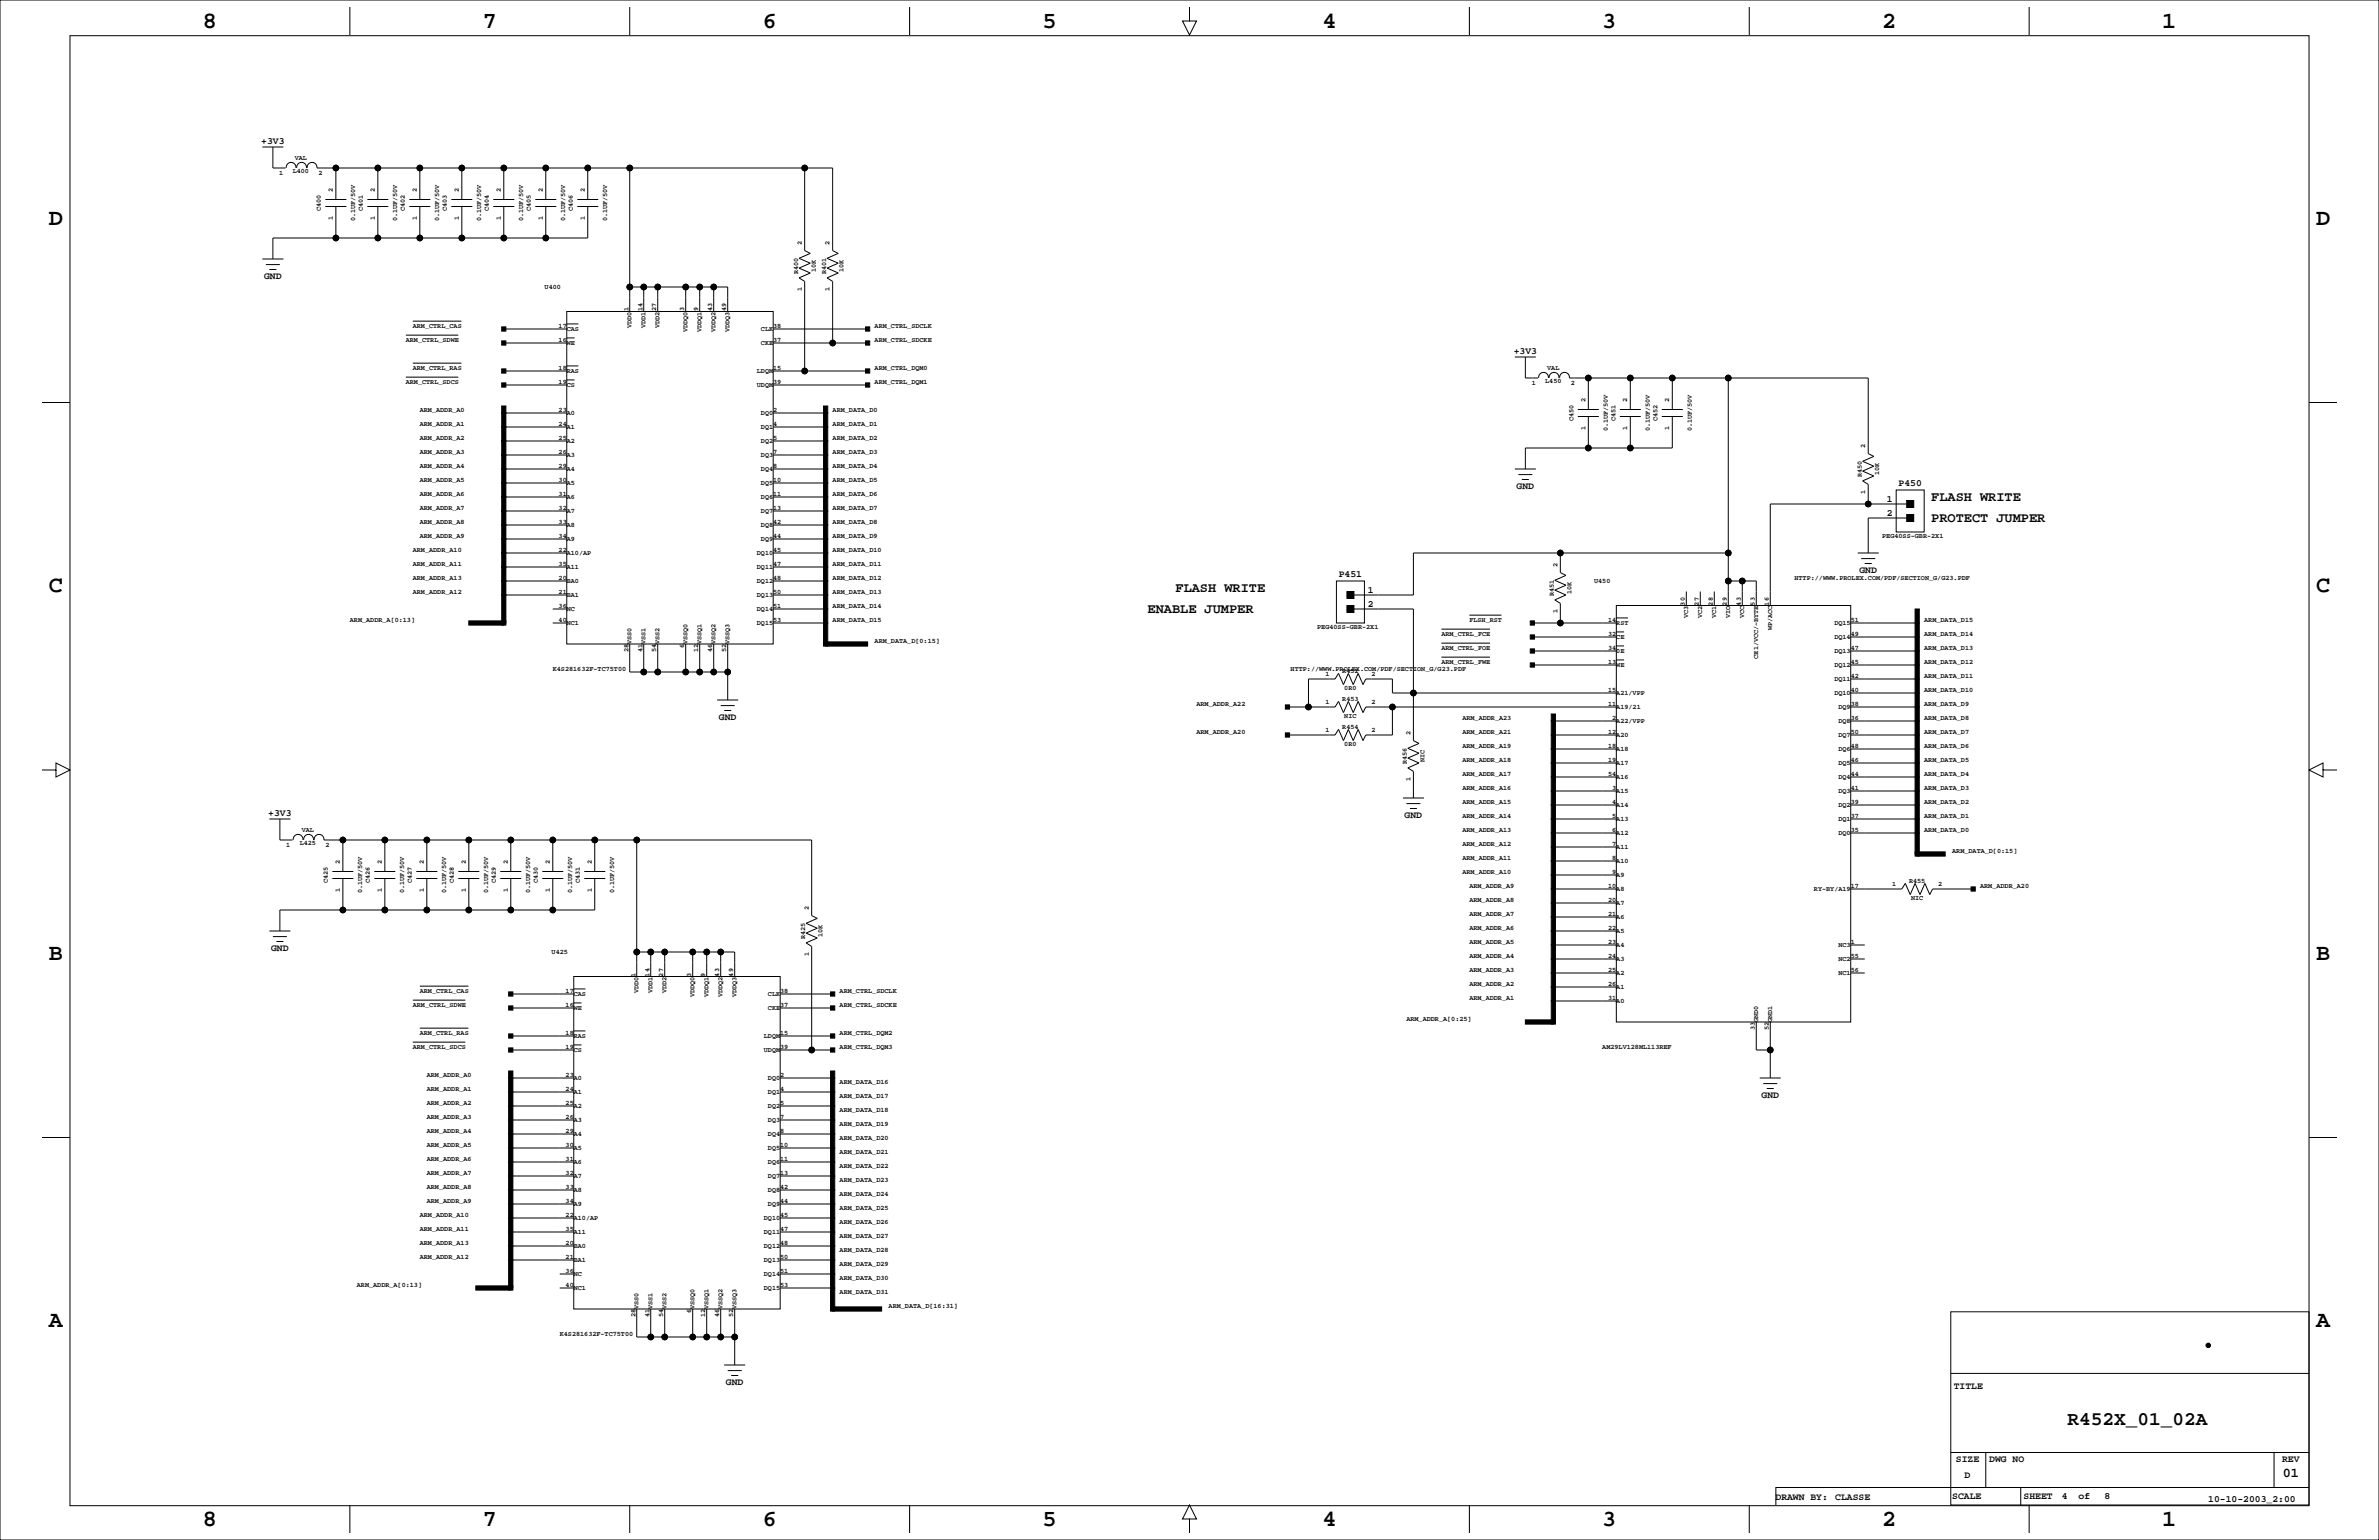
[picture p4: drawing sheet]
<svg xmlns="http://www.w3.org/2000/svg" width="864mm" height="559mm" viewBox="0 0 864 559" stroke-linecap="round" stroke-linejoin="round" font-family="sans-serif">
<defs><g id="words">
<g font-size="8.5">
<text x="73.7" y="10">8</text>
<text x="175.3" y="10">7</text>
<text x="276.9" y="10">6</text>
<text x="378.5" y="10">5</text>
<text x="480.1" y="10">4</text>
<text x="581.7" y="10">3</text>
<text x="683.3" y="10">2</text>
<text x="784.9" y="10">1</text>
<text x="17.8" y="81.6">D</text>
<text x="840.7" y="81.6">D</text>
<text x="17.8" y="215">C</text>
<text x="840.7" y="215">C</text>
<text x="17.8" y="348.3">B</text>
<text x="840.7" y="348.3">B</text>
<text x="17.8" y="481.7">A</text>
<text x="840.7" y="481.7">A</text>
<text x="73.7" y="553.8">8</text>
<text x="175.3" y="553.8">7</text>
<text x="276.9" y="553.8">6</text>
<text x="378.5" y="553.8">5</text>
<text x="480.1" y="553.8">4</text>
<text x="581.7" y="553.8">3</text>
<text x="683.3" y="553.8">2</text>
<text x="784.9" y="553.8">1</text>
</g>
<text font-size="7.1" x="750.6" y="517">R452X_01_02A</text>
<g font-size="4.9">
<text x="701" y="181.9">FLASH WRITE</text>
<text x="701" y="189.5">PROTECT JUMPER</text>
<text x="426.7" y="214.9">FLASH WRITE</text>
<text x="416.6" y="222.5">ENABLE JUMPER</text>
<text x="828.6" y="536.1">01</text>
</g>
<g font-size="3.5">
<text x="94.8" y="52.3">+3V3</text>
<text x="95.9" y="101.3">GND</text>
<text x="549.5" y="128.5">+3V3</text>
<text x="550.5" y="177.5">GND</text>
<text x="689.2" y="176.5">P450</text>
<text x="685" y="182.1">1</text>
<text x="685" y="187.2">2</text>
<text x="486" y="209.5">P451</text>
<text x="675" y="208">GND</text>
<text x="496.6" y="215.1">1</text>
<text x="496.6" y="220.2">2</text>
<text x="261" y="261.3">GND</text>
<text x="97.4" y="296.1">+3V3</text>
<text x="509.9" y="296.9">GND</text>
<text x="98.4" y="345.2">GND</text>
<text x="639.4" y="398.5">GND</text>
<text x="263.5" y="502.6">GND</text>
<text x="709.2" y="504.2">TITLE</text>
<text x="710" y="530.6">SIZE</text>
<text x="722.1" y="530.6">DWG NO</text>
<text x="828.4" y="530.6">REV</text>
<text x="713.2" y="536.2">D</text>
<text x="644.5" y="544.3">DRAWN BY:</text>
<text x="666.2" y="544.4">CLASSE</text>
<text x="708.7" y="544">SCALE</text>
<text x="734.6" y="544">SHEET</text>
<text x="748.5" y="544">4</text>
<text x="754.5" y="544">of</text>
<text x="764" y="544">8</text>
<text x="801.6" y="544.9">10-10-2003_2:00</text>
</g>
<g font-size="2.5">
<text x="107" y="58.1">VAL</text>
<text x="101.4" y="63.4">1</text>
<text x="106.3" y="62.7">L400</text>
<text x="115.6" y="63.4">2</text>
<text x="120.8" y="69.6" transform="rotate(-90 120.8 69.6)">2</text>
<text x="136.1" y="69.6" transform="rotate(-90 136.1 69.6)">2</text>
<text x="151.3" y="69.6" transform="rotate(-90 151.3 69.6)">2</text>
<text x="166.6" y="69.6" transform="rotate(-90 166.6 69.6)">2</text>
<text x="181.8" y="69.6" transform="rotate(-90 181.8 69.6)">2</text>
<text x="197" y="69.6" transform="rotate(-90 197 69.6)">2</text>
<text x="212.3" y="69.6" transform="rotate(-90 212.3 69.6)">2</text>
<text x="116.5" y="76.6" transform="rotate(-90 116.5 76.6)">C400</text>
<text x="131.8" y="76.6" transform="rotate(-90 131.8 76.6)">C401</text>
<text x="147" y="76.6" transform="rotate(-90 147 76.6)">C402</text>
<text x="162.2" y="76.6" transform="rotate(-90 162.2 76.6)">C403</text>
<text x="177.5" y="76.6" transform="rotate(-90 177.5 76.6)">C404</text>
<text x="192.7" y="76.6" transform="rotate(-90 192.7 76.6)">C405</text>
<text x="208" y="76.6" transform="rotate(-90 208 76.6)">C406</text>
<text x="120.8" y="79.7" transform="rotate(-90 120.8 79.7)">1</text>
<text x="129" y="80.3" transform="rotate(-90 129 80.3)">0.1UF/50V</text>
<text x="136.1" y="79.7" transform="rotate(-90 136.1 79.7)">1</text>
<text x="144.2" y="80.3" transform="rotate(-90 144.2 80.3)">0.1UF/50V</text>
<text x="151.3" y="79.7" transform="rotate(-90 151.3 79.7)">1</text>
<text x="159.4" y="80.3" transform="rotate(-90 159.4 80.3)">0.1UF/50V</text>
<text x="166.6" y="79.7" transform="rotate(-90 166.6 79.7)">1</text>
<text x="174.7" y="80.3" transform="rotate(-90 174.7 80.3)">0.1UF/50V</text>
<text x="181.8" y="79.7" transform="rotate(-90 181.8 79.7)">1</text>
<text x="189.9" y="80.3" transform="rotate(-90 189.9 80.3)">0.1UF/50V</text>
<text x="197" y="79.7" transform="rotate(-90 197 79.7)">1</text>
<text x="205.2" y="80.3" transform="rotate(-90 205.2 80.3)">0.1UF/50V</text>
<text x="212.3" y="79.7" transform="rotate(-90 212.3 79.7)">1</text>
<text x="220.4" y="80.3" transform="rotate(-90 220.4 80.3)">0.1UF/50V</text>
<text x="291" y="88.9" transform="rotate(-90 291 88.9)">2</text>
<text x="301.2" y="88.9" transform="rotate(-90 301.2 88.9)">2</text>
<text x="289.7" y="99.5" transform="rotate(-90 289.7 99.5)">R400</text>
<text x="296.1" y="98.7" transform="rotate(-90 296.1 98.7)">10K</text>
<text x="299.9" y="99.5" transform="rotate(-90 299.9 99.5)">R401</text>
<text x="306.3" y="98.7" transform="rotate(-90 306.3 98.7)">10K</text>
<text x="197.7" y="104.9">U400</text>
<text x="291" y="105.6" transform="rotate(-90 291 105.6)">1</text>
<text x="301.2" y="105.6" transform="rotate(-90 301.2 105.6)">1</text>
<text x="228.1" y="113" transform="rotate(-90 228.1 113)">1</text>
<text x="233.2" y="113" transform="rotate(-90 233.2 113)">14</text>
<text x="238.3" y="113" transform="rotate(-90 238.3 113)">27</text>
<text x="248.4" y="113" transform="rotate(-90 248.4 113)">3</text>
<text x="253.5" y="113" transform="rotate(-90 253.5 113)">9</text>
<text x="258.6" y="113" transform="rotate(-90 258.6 113)">43</text>
<text x="263.7" y="113" transform="rotate(-90 263.7 113)">49</text>
<text x="149.9" y="118.9">ARM_CTRL_CAS</text>
<text x="202.8" y="118.9">17</text>
<text x="229.3" y="119" transform="rotate(-90 229.3 119)">VDD0</text>
<text x="234.4" y="119" transform="rotate(-90 234.4 119)">VDD1</text>
<text x="239.5" y="119" transform="rotate(-90 239.5 119)">VDD2</text>
<text x="280.7" y="118.9">38</text>
<text x="317.5" y="118.9">ARM_CTRL_SDCLK</text>
<text x="147.3" y="124">ARM_CTRL_SDWE</text>
<text x="202.8" y="124">16</text>
<text x="205.7" y="125.2">WE</text>
<text x="205.7" y="120.1">CAS</text>
<text x="249.6" y="120.4" transform="rotate(-90 249.6 120.4)">VDDQ0</text>
<text x="254.7" y="120.4" transform="rotate(-90 254.7 120.4)">VDDQ1</text>
<text x="259.8" y="120.4" transform="rotate(-90 259.8 120.4)">VDDQ2</text>
<text x="264.9" y="120.4" transform="rotate(-90 264.9 120.4)">VDDQ3</text>
<text x="276.2" y="125.2">CKE</text>
<text x="276.2" y="120.1">CLK</text>
<text x="280.7" y="124">37</text>
<text x="317.5" y="124">ARM_CTRL_SDCKE</text>
<text x="149.9" y="134.1">ARM_CTRL_RAS</text>
<text x="202.8" y="134.1">18</text>
<text x="205.7" y="135.3">RAS</text>
<text x="274.7" y="135.3">LDQM</text>
<text x="280.7" y="134.1">15</text>
<text x="317.5" y="134.1">ARM_CTRL_DQM0</text>
<text x="561.7" y="134.3">VAL</text>
<text x="147.3" y="139.2">ARM_CTRL_SDCS</text>
<text x="202.8" y="139.2">19</text>
<text x="205.7" y="140.4">CS</text>
<text x="274.7" y="140.4">UDQM</text>
<text x="280.7" y="139.2">39</text>
<text x="317.5" y="139.2">ARM_CTRL_DQM1</text>
<text x="556" y="139.6">1</text>
<text x="560.9" y="138.9">L450</text>
<text x="570.2" y="139.6">2</text>
<text x="152.4" y="149.4">ARM_ADDR_A0</text>
<text x="202.8" y="149.4">23</text>
<text x="280.7" y="149.4">2</text>
<text x="302.3" y="149.4">ARM_DATA_D0</text>
<text x="575.5" y="145.8" transform="rotate(-90 575.5 145.8)">2</text>
<text x="590.7" y="145.8" transform="rotate(-90 590.7 145.8)">2</text>
<text x="606" y="145.8" transform="rotate(-90 606 145.8)">2</text>
<text x="152.4" y="154.4">ARM_ADDR_A1</text>
<text x="202.8" y="154.4">24</text>
<text x="205.7" y="155.6">A1</text>
<text x="205.7" y="150.6">A0</text>
<text x="276.2" y="155.6">DQ1</text>
<text x="276.2" y="150.6">DQ0</text>
<text x="280.7" y="154.4">4</text>
<text x="302.3" y="154.4">ARM_DATA_D1</text>
<text x="571.2" y="152.8" transform="rotate(-90 571.2 152.8)">C450</text>
<text x="575.5" y="155.9" transform="rotate(-90 575.5 155.9)">1</text>
<text x="586.4" y="152.8" transform="rotate(-90 586.4 152.8)">C451</text>
<text x="590.7" y="155.9" transform="rotate(-90 590.7 155.9)">1</text>
<text x="601.7" y="152.8" transform="rotate(-90 601.7 152.8)">C452</text>
<text x="606" y="155.9" transform="rotate(-90 606 155.9)">1</text>
<text x="152.4" y="159.5">ARM_ADDR_A2</text>
<text x="202.8" y="159.5">25</text>
<text x="205.7" y="160.7">A2</text>
<text x="276.2" y="160.7">DQ2</text>
<text x="280.7" y="159.5">5</text>
<text x="302.3" y="159.5">ARM_DATA_D2</text>
<text x="583.6" y="156.5" transform="rotate(-90 583.6 156.5)">0.1UF/50V</text>
<text x="598.9" y="156.5" transform="rotate(-90 598.9 156.5)">0.1UF/50V</text>
<text x="614.1" y="156.5" transform="rotate(-90 614.1 156.5)">0.1UF/50V</text>
<text x="152.4" y="164.6">ARM_ADDR_A3</text>
<text x="202.8" y="164.6">26</text>
<text x="205.7" y="165.8">A3</text>
<text x="276.2" y="165.8">DQ3</text>
<text x="280.7" y="164.6">7</text>
<text x="302.3" y="164.6">ARM_DATA_D3</text>
<text x="677.1" y="162.6" transform="rotate(-90 677.1 162.6)">2</text>
<text x="152.4" y="169.7">ARM_ADDR_A4</text>
<text x="202.8" y="169.7">29</text>
<text x="205.7" y="170.9">A4</text>
<text x="276.2" y="170.9">DQ4</text>
<text x="280.7" y="169.7">8</text>
<text x="302.3" y="169.7">ARM_DATA_D4</text>
<text x="675.8" y="173.1" transform="rotate(-90 675.8 173.1)">R450</text>
<text x="682.2" y="172.4" transform="rotate(-90 682.2 172.4)">10K</text>
<text x="152.4" y="174.8">ARM_ADDR_A5</text>
<text x="152.4" y="179.8">ARM_ADDR_A6</text>
<text x="202.8" y="179.8">31</text>
<text x="202.8" y="174.8">30</text>
<text x="205.7" y="176">A5</text>
<text x="276.2" y="176">DQ5</text>
<text x="280.7" y="179.8">11</text>
<text x="280.7" y="174.8">10</text>
<text x="302.3" y="179.8">ARM_DATA_D6</text>
<text x="302.3" y="174.8">ARM_DATA_D5</text>
<text x="677.1" y="179.3" transform="rotate(-90 677.1 179.3)">1</text>
<text x="152.4" y="184.9">ARM_ADDR_A7</text>
<text x="202.8" y="184.9">32</text>
<text x="205.7" y="181">A6</text>
<text x="276.2" y="181">DQ6</text>
<text x="280.7" y="184.9">13</text>
<text x="302.3" y="184.9">ARM_DATA_D7</text>
<text x="152.4" y="190">ARM_ADDR_A8</text>
<text x="202.8" y="190">33</text>
<text x="205.7" y="191.2">A8</text>
<text x="205.7" y="186.1">A7</text>
<text x="276.2" y="191.2">DQ8</text>
<text x="276.2" y="186.1">DQ7</text>
<text x="280.7" y="190">42</text>
<text x="302.3" y="190">ARM_DATA_D8</text>
<text x="152.4" y="195.1">ARM_ADDR_A9</text>
<text x="202.8" y="195.1">34</text>
<text x="205.7" y="196.3">A9</text>
<text x="276.2" y="196.3">DQ9</text>
<text x="280.7" y="195.1">44</text>
<text x="302.3" y="195.1">ARM_DATA_D9</text>
<text x="683.3" y="195.1">PEG40SS-GBR-2X1</text>
<text x="149.9" y="200.2">ARM_ADDR_A10</text>
<text x="202.8" y="200.2">22</text>
<text x="205.7" y="201.4">A10/AP</text>
<text x="274.7" y="201.4">DQ10</text>
<text x="280.7" y="200.2">45</text>
<text x="302.3" y="200.2">ARM_DATA_D10</text>
<text x="149.9" y="205.2">ARM_ADDR_A11</text>
<text x="202.8" y="205.2">35</text>
<text x="205.7" y="206.4">A11</text>
<text x="274.7" y="206.4">DQ11</text>
<text x="280.7" y="205.2">47</text>
<text x="302.3" y="205.2">ARM_DATA_D11</text>
<text x="565.3" y="205.7" transform="rotate(-90 565.3 205.7)">2</text>
<text x="149.9" y="215.4">ARM_ADDR_A12</text>
<text x="149.9" y="210.3">ARM_ADDR_A13</text>
<text x="202.8" y="215.4">21</text>
<text x="202.8" y="210.3">20</text>
<text x="205.7" y="211.5">BA0</text>
<text x="274.7" y="211.5">DQ12</text>
<text x="280.7" y="215.4">50</text>
<text x="280.7" y="210.3">48</text>
<text x="302.3" y="215.4">ARM_DATA_D13</text>
<text x="302.3" y="210.3">ARM_DATA_D12</text>
<text x="570.4" y="215.6" transform="rotate(-90 570.4 215.6)">10K</text>
<text x="578.7" y="211.6">U450</text>
<text x="651.4" y="210.3">HTTP://WWW.PROLEX.COM/PDF/SECTION_G/G23.PDF</text>
<text x="202.8" y="220.5">36</text>
<text x="205.7" y="221.7">NC</text>
<text x="205.7" y="216.6">BA1</text>
<text x="274.7" y="221.7">DQ14</text>
<text x="274.7" y="216.6">DQ13</text>
<text x="280.7" y="220.5">51</text>
<text x="302.3" y="220.5">ARM_DATA_D14</text>
<text x="564.1" y="216.3" transform="rotate(-90 564.1 216.3)">R451</text>
<text x="611.6" y="219.7" transform="rotate(-90 611.6 219.7)">30</text>
<text x="616.7" y="219.7" transform="rotate(-90 616.7 219.7)">27</text>
<text x="621.8" y="219.7" transform="rotate(-90 621.8 219.7)">28</text>
<text x="626.9" y="219.7" transform="rotate(-90 626.9 219.7)">29</text>
<text x="632" y="219.7" transform="rotate(-90 632 219.7)">43</text>
<text x="637" y="219.7" transform="rotate(-90 637 219.7)">53</text>
<text x="642.1" y="219.7" transform="rotate(-90 642.1 219.7)">16</text>
<text x="127" y="225.6">ARM_ADDR_A[0:13]</text>
<text x="202.8" y="225.6">40</text>
<text x="205.7" y="226.8">NC1</text>
<text x="274.7" y="226.8">DQ15</text>
<text x="280.7" y="225.6">53</text>
<text x="302.3" y="225.6">ARM_DATA_D15</text>
<text x="533.4" y="225.6">FLSH_RST</text>
<text x="565.3" y="222.5" transform="rotate(-90 565.3 222.5)">1</text>
<text x="583.8" y="225.6">14</text>
<text x="586.7" y="226.8">RST</text>
<text x="612.8" y="224.2" transform="rotate(-90 612.8 224.2)">VC3</text>
<text x="617.9" y="224.2" transform="rotate(-90 617.9 224.2)">VC2</text>
<text x="623" y="224.2" transform="rotate(-90 623 224.2)">VC1</text>
<text x="628.1" y="224.2" transform="rotate(-90 628.1 224.2)">VIO</text>
<text x="633.2" y="224.2" transform="rotate(-90 633.2 224.2)">VCC</text>
<text x="665.9" y="226.8">DQ15</text>
<text x="671.8" y="225.6">51</text>
<text x="698.5" y="225.6">ARM_DATA_D15</text>
<text x="229.3" y="233.7" transform="rotate(-90 229.3 233.7)">VSS0</text>
<text x="234.4" y="233.7" transform="rotate(-90 234.4 233.7)">VSS1</text>
<text x="239.5" y="233.7" transform="rotate(-90 239.5 233.7)">VSS2</text>
<text x="249.6" y="233.7" transform="rotate(-90 249.6 233.7)">VSSQ0</text>
<text x="254.7" y="233.7" transform="rotate(-90 254.7 233.7)">VSSQ1</text>
<text x="259.8" y="233.7" transform="rotate(-90 259.8 233.7)">VSSQ2</text>
<text x="264.9" y="233.7" transform="rotate(-90 264.9 233.7)">VSSQ3</text>
<text x="317.5" y="233.2">ARM_DATA_D[0:15]</text>
<text x="478.2" y="228.1">PEG40SS-GBR-2X1</text>
<text x="523.2" y="230.6">ARM_CTRL_FCE</text>
<text x="583.8" y="230.6">32</text>
<text x="586.7" y="231.8">CE</text>
<text x="643.3" y="228.6" transform="rotate(-90 643.3 228.6)">WP/ACC</text>
<text x="665.9" y="231.8">DQ14</text>
<text x="671.8" y="230.6">49</text>
<text x="698.5" y="230.6">ARM_DATA_D14</text>
<text x="228.1" y="236.6" transform="rotate(-90 228.1 236.6)">28</text>
<text x="233.2" y="236.6" transform="rotate(-90 233.2 236.6)">41</text>
<text x="238.3" y="236.6" transform="rotate(-90 238.3 236.6)">54</text>
<text x="248.4" y="235.2" transform="rotate(-90 248.4 235.2)">6</text>
<text x="253.5" y="236.6" transform="rotate(-90 253.5 236.6)">12</text>
<text x="258.6" y="236.6" transform="rotate(-90 258.6 236.6)">46</text>
<text x="263.7" y="236.6" transform="rotate(-90 263.7 236.6)">52</text>
<text x="523.2" y="235.7">ARM_CTRL_FOE</text>
<text x="583.8" y="235.7">34</text>
<text x="586.7" y="236.9">0E</text>
<text x="638.2" y="239" transform="rotate(-90 638.2 239)">CE1/VCC/~BYTE</text>
<text x="665.9" y="236.9">DQ13</text>
<text x="671.8" y="235.7">47</text>
<text x="698.5" y="235.7">ARM_DATA_D13</text>
<text x="200.7" y="243.3">K4S281632F-TC75T00</text>
<text x="468.5" y="243.3">HTTP://WWW.PROLEX.COM/PDF/SECTION_G/G23.PDF</text>
<text x="481.1" y="245.3">1</text>
<text x="487.3" y="244">R452</text>
<text x="497.8" y="245.3">2</text>
<text x="523.2" y="240.8">ARM_CTRL_FWE</text>
<text x="583.8" y="240.8">13</text>
<text x="586.7" y="242">WE</text>
<text x="665.9" y="242">DQ12</text>
<text x="671.8" y="245.9">42</text>
<text x="671.8" y="240.8">45</text>
<text x="698.5" y="245.9">ARM_DATA_D11</text>
<text x="698.5" y="240.8">ARM_DATA_D12</text>
<text x="488" y="250.4">0R0</text>
<text x="583.8" y="251">15</text>
<text x="665.9" y="247.1">DQ11</text>
<text x="671.8" y="251">40</text>
<text x="698.5" y="251">ARM_DATA_D10</text>
<text x="434.3" y="256">ARM_ADDR_A22</text>
<text x="481.1" y="255.5">1</text>
<text x="487.3" y="254.2">R453</text>
<text x="497.8" y="255.5">2</text>
<text x="583.8" y="256">11</text>
<text x="586.7" y="257.2">A19/21</text>
<text x="586.7" y="252.2">A21/VPP</text>
<text x="665.9" y="252.2">DQ10</text>
<text x="667.4" y="257.2">DQ9</text>
<text x="671.8" y="256">38</text>
<text x="698.5" y="256">ARM_DATA_D9</text>
<text x="488" y="260.5">NIC</text>
<text x="530.9" y="261.1">ARM_ADDR_A23</text>
<text x="585.3" y="261.1">2</text>
<text x="586.7" y="262.3">A22/VPP</text>
<text x="667.4" y="262.3">DQ8</text>
<text x="671.8" y="261.1">36</text>
<text x="698.5" y="261.1">ARM_DATA_D8</text>
<text x="434.3" y="266.2">ARM_ADDR_A20</text>
<text x="481.1" y="265.6">1</text>
<text x="487.3" y="264.3">R454</text>
<text x="497.8" y="265.6">2</text>
<text x="512" y="266.7" transform="rotate(-90 512 266.7)">2</text>
<text x="530.9" y="266.2">ARM_ADDR_A21</text>
<text x="583.8" y="266.2">12</text>
<text x="586.7" y="267.4">A20</text>
<text x="667.4" y="267.4">DQ7</text>
<text x="671.8" y="266.2">50</text>
<text x="698.5" y="266.2">ARM_DATA_D7</text>
<text x="488" y="270.7">0R0</text>
<text x="530.9" y="271.3">ARM_ADDR_A19</text>
<text x="583.8" y="271.3">18</text>
<text x="586.7" y="272.5">A18</text>
<text x="667.4" y="272.5">DQ6</text>
<text x="671.8" y="271.3">48</text>
<text x="698.5" y="271.3">ARM_DATA_D6</text>
<text x="510.7" y="277.3" transform="rotate(-90 510.7 277.3)">R456</text>
<text x="517.1" y="276.5" transform="rotate(-90 517.1 276.5)">NIC</text>
<text x="530.9" y="276.4">ARM_ADDR_A18</text>
<text x="530.9" y="281.4">ARM_ADDR_A17</text>
<text x="583.8" y="281.4">54</text>
<text x="583.8" y="276.4">19</text>
<text x="586.7" y="277.6">A17</text>
<text x="667.4" y="277.6">DQ5</text>
<text x="671.8" y="281.4">44</text>
<text x="671.8" y="276.4">46</text>
<text x="698.5" y="281.4">ARM_DATA_D4</text>
<text x="698.5" y="276.4">ARM_DATA_D5</text>
<text x="512" y="283.4" transform="rotate(-90 512 283.4)">1</text>
<text x="530.9" y="286.5">ARM_ADDR_A16</text>
<text x="585.3" y="286.5">3</text>
<text x="586.7" y="287.7">A15</text>
<text x="586.7" y="282.6">A16</text>
<text x="667.4" y="287.7">DQ3</text>
<text x="667.4" y="282.6">DQ4</text>
<text x="671.8" y="286.5">41</text>
<text x="698.5" y="286.5">ARM_DATA_D3</text>
<text x="530.9" y="291.6">ARM_ADDR_A15</text>
<text x="585.3" y="291.6">4</text>
<text x="586.7" y="292.8">A14</text>
<text x="667.4" y="292.8">DQ2</text>
<text x="671.8" y="291.6">39</text>
<text x="698.5" y="291.6">ARM_DATA_D2</text>
<text x="530.9" y="296.7">ARM_ADDR_A14</text>
<text x="585.3" y="296.7">5</text>
<text x="586.7" y="297.9">A13</text>
<text x="667.4" y="297.9">DQ1</text>
<text x="671.8" y="296.7">37</text>
<text x="698.5" y="296.7">ARM_DATA_D1</text>
<text x="109.5" y="301.9">VAL</text>
<text x="530.9" y="301.8">ARM_ADDR_A13</text>
<text x="585.3" y="301.8">6</text>
<text x="586.7" y="303">A12</text>
<text x="667.4" y="303">DQ0</text>
<text x="671.8" y="301.8">35</text>
<text x="698.5" y="301.8">ARM_DATA_D0</text>
<text x="103.9" y="307.3">1</text>
<text x="108.8" y="306.5">L425</text>
<text x="118.1" y="307.3">2</text>
<text x="530.9" y="306.8">ARM_ADDR_A12</text>
<text x="530.9" y="311.9">ARM_ADDR_A11</text>
<text x="585.3" y="311.9">8</text>
<text x="585.3" y="306.8">7</text>
<text x="586.7" y="308">A11</text>
<text x="708.7" y="309.4">ARM_DATA_D[0:15]</text>
<text x="123.4" y="313.4" transform="rotate(-90 123.4 313.4)">2</text>
<text x="138.6" y="313.4" transform="rotate(-90 138.6 313.4)">2</text>
<text x="153.9" y="313.4" transform="rotate(-90 153.9 313.4)">2</text>
<text x="169.1" y="313.4" transform="rotate(-90 169.1 313.4)">2</text>
<text x="184.3" y="313.4" transform="rotate(-90 184.3 313.4)">2</text>
<text x="199.6" y="313.4" transform="rotate(-90 199.6 313.4)">2</text>
<text x="214.8" y="313.4" transform="rotate(-90 214.8 313.4)">2</text>
<text x="530.9" y="317">ARM_ADDR_A10</text>
<text x="585.3" y="317">9</text>
<text x="586.7" y="313.1">A10</text>
<text x="119.1" y="320.5" transform="rotate(-90 119.1 320.5)">C425</text>
<text x="123.4" y="323.6" transform="rotate(-90 123.4 323.6)">1</text>
<text x="134.3" y="320.5" transform="rotate(-90 134.3 320.5)">C426</text>
<text x="138.6" y="323.6" transform="rotate(-90 138.6 323.6)">1</text>
<text x="149.5" y="320.5" transform="rotate(-90 149.5 320.5)">C427</text>
<text x="153.9" y="323.6" transform="rotate(-90 153.9 323.6)">1</text>
<text x="164.8" y="320.5" transform="rotate(-90 164.8 320.5)">C428</text>
<text x="169.1" y="323.6" transform="rotate(-90 169.1 323.6)">1</text>
<text x="180" y="320.5" transform="rotate(-90 180 320.5)">C429</text>
<text x="184.3" y="323.6" transform="rotate(-90 184.3 323.6)">1</text>
<text x="195.3" y="320.5" transform="rotate(-90 195.3 320.5)">C430</text>
<text x="199.6" y="323.6" transform="rotate(-90 199.6 323.6)">1</text>
<text x="210.5" y="320.5" transform="rotate(-90 210.5 320.5)">C431</text>
<text x="214.8" y="323.6" transform="rotate(-90 214.8 323.6)">1</text>
<text x="533.4" y="322.1">ARM_ADDR_A9</text>
<text x="583.8" y="322.1">10</text>
<text x="586.7" y="323.3">A8</text>
<text x="586.7" y="318.2">A9</text>
<text x="658.5" y="323.3">RY~BY/A19</text>
<text x="671.8" y="322.1">17</text>
<text x="686.9" y="321.5">1</text>
<text x="693" y="320.2">R455</text>
<text x="703.6" y="321.5">2</text>
<text x="718.8" y="322.1">ARM_ADDR_A20</text>
<text x="131.5" y="324.2" transform="rotate(-90 131.5 324.2)">0.1UF/50V</text>
<text x="146.7" y="324.2" transform="rotate(-90 146.7 324.2)">0.1UF/50V</text>
<text x="162" y="324.2" transform="rotate(-90 162 324.2)">0.1UF/50V</text>
<text x="177.2" y="324.2" transform="rotate(-90 177.2 324.2)">0.1UF/50V</text>
<text x="192.5" y="324.2" transform="rotate(-90 192.5 324.2)">0.1UF/50V</text>
<text x="207.7" y="324.2" transform="rotate(-90 207.7 324.2)">0.1UF/50V</text>
<text x="222.9" y="324.2" transform="rotate(-90 222.9 324.2)">0.1UF/50V</text>
<text x="533.4" y="327.2">ARM_ADDR_A8</text>
<text x="583.8" y="327.2">20</text>
<text x="586.7" y="328.4">A7</text>
<text x="693.7" y="326.6">NIC</text>
<text x="293.6" y="330.2" transform="rotate(-90 293.6 330.2)">2</text>
<text x="533.4" y="332.2">ARM_ADDR_A7</text>
<text x="583.8" y="332.2">21</text>
<text x="586.7" y="333.4">A6</text>
<text x="292.3" y="340.8" transform="rotate(-90 292.3 340.8)">R425</text>
<text x="298.6" y="340" transform="rotate(-90 298.6 340)">10K</text>
<text x="533.4" y="337.3">ARM_ADDR_A6</text>
<text x="583.8" y="337.3">22</text>
<text x="586.7" y="338.5">A5</text>
<text x="200.2" y="346.2">U425</text>
<text x="293.6" y="346.9" transform="rotate(-90 293.6 346.9)">1</text>
<text x="533.4" y="342.4">ARM_ADDR_A5</text>
<text x="533.4" y="347.5">ARM_ADDR_A4</text>
<text x="583.8" y="347.5">24</text>
<text x="583.8" y="342.4">23</text>
<text x="586.7" y="343.6">A4</text>
<text x="667.4" y="343.6">NC3</text>
<text x="671.8" y="342.4">1</text>
<text x="671.8" y="347.5">55</text>
<text x="533.4" y="352.6">ARM_ADDR_A3</text>
<text x="583.8" y="352.6">25</text>
<text x="586.7" y="353.8">A2</text>
<text x="586.7" y="348.7">A3</text>
<text x="667.4" y="348.7">NC2</text>
<text x="667.4" y="353.8">NC1</text>
<text x="671.8" y="352.6">56</text>
<text x="230.6" y="354.3" transform="rotate(-90 230.6 354.3)">1</text>
<text x="235.7" y="354.3" transform="rotate(-90 235.7 354.3)">14</text>
<text x="240.8" y="354.3" transform="rotate(-90 240.8 354.3)">27</text>
<text x="251" y="354.3" transform="rotate(-90 251 354.3)">3</text>
<text x="256" y="354.3" transform="rotate(-90 256 354.3)">9</text>
<text x="261.1" y="354.3" transform="rotate(-90 261.1 354.3)">43</text>
<text x="266.2" y="354.3" transform="rotate(-90 266.2 354.3)">49</text>
<text x="533.4" y="357.6">ARM_ADDR_A2</text>
<text x="583.8" y="357.6">26</text>
<text x="586.7" y="358.8">A1</text>
<text x="149.9" y="365.3">ARM_CTRL_SDWE</text>
<text x="152.4" y="360.2">ARM_CTRL_CAS</text>
<text x="205.3" y="365.3">16</text>
<text x="205.3" y="360.2">17</text>
<text x="208.3" y="361.4">CAS</text>
<text x="231.8" y="360.3" transform="rotate(-90 231.8 360.3)">VDD0</text>
<text x="236.9" y="360.3" transform="rotate(-90 236.9 360.3)">VDD1</text>
<text x="242" y="360.3" transform="rotate(-90 242 360.3)">VDD2</text>
<text x="252.2" y="361.7" transform="rotate(-90 252.2 361.7)">VDDQ0</text>
<text x="257.2" y="361.7" transform="rotate(-90 257.2 361.7)">VDDQ1</text>
<text x="262.3" y="361.7" transform="rotate(-90 262.3 361.7)">VDDQ2</text>
<text x="267.4" y="361.7" transform="rotate(-90 267.4 361.7)">VDDQ3</text>
<text x="278.8" y="361.4">CLK</text>
<text x="283.2" y="365.3">37</text>
<text x="283.2" y="360.2">38</text>
<text x="304.8" y="365.3">ARM_CTRL_SDCKE</text>
<text x="304.8" y="360.2">ARM_CTRL_SDCLK</text>
<text x="533.4" y="362.7">ARM_ADDR_A1</text>
<text x="583.8" y="362.7">31</text>
<text x="586.7" y="363.9">A0</text>
<text x="208.3" y="366.5">WE</text>
<text x="278.8" y="366.5">CKE</text>
<text x="510.5" y="370.3">ARM_ADDR_A[0:25]</text>
<text x="638.2" y="370.8" transform="rotate(-90 638.2 370.8)">GND0</text>
<text x="643.3" y="370.8" transform="rotate(-90 643.3 370.8)">GND1</text>
<text x="152.4" y="375.4">ARM_CTRL_RAS</text>
<text x="205.3" y="375.4">18</text>
<text x="208.3" y="376.6">RAS</text>
<text x="277.3" y="376.6">LDQM</text>
<text x="283.2" y="375.4">15</text>
<text x="304.8" y="375.4">ARM_CTRL_DQM2</text>
<text x="637" y="373.8" transform="rotate(-90 637 373.8)">33</text>
<text x="642.1" y="373.8" transform="rotate(-90 642.1 373.8)">52</text>
<text x="149.9" y="380.5">ARM_CTRL_SDCS</text>
<text x="205.3" y="380.5">19</text>
<text x="208.3" y="381.7">CS</text>
<text x="277.3" y="381.7">UDQM</text>
<text x="283.2" y="380.5">39</text>
<text x="304.8" y="380.5">ARM_CTRL_DQM3</text>
<text x="581.7" y="380.5">AM29LV128ML113REF</text>
<text x="154.9" y="395.7">ARM_ADDR_A1</text>
<text x="154.9" y="390.7">ARM_ADDR_A0</text>
<text x="205.3" y="395.7">24</text>
<text x="205.3" y="390.7">23</text>
<text x="208.3" y="391.9">A0</text>
<text x="278.8" y="391.9">DQ0</text>
<text x="283.2" y="395.7">4</text>
<text x="283.2" y="390.7">2</text>
<text x="304.8" y="393.2">ARM_DATA_D16</text>
<text x="154.9" y="400.8">ARM_ADDR_A2</text>
<text x="205.3" y="400.8">25</text>
<text x="208.3" y="396.9">A1</text>
<text x="278.8" y="396.9">DQ1</text>
<text x="283.2" y="400.8">5</text>
<text x="304.8" y="398.3">ARM_DATA_D17</text>
<text x="154.9" y="405.9">ARM_ADDR_A3</text>
<text x="205.3" y="405.9">26</text>
<text x="208.3" y="407.1">A3</text>
<text x="208.3" y="402">A2</text>
<text x="278.8" y="407.1">DQ3</text>
<text x="278.8" y="402">DQ2</text>
<text x="283.2" y="405.9">7</text>
<text x="304.8" y="403.4">ARM_DATA_D18</text>
<text x="154.9" y="411">ARM_ADDR_A4</text>
<text x="205.3" y="411">29</text>
<text x="208.3" y="412.2">A4</text>
<text x="278.8" y="412.2">DQ4</text>
<text x="283.2" y="411">8</text>
<text x="304.8" y="413.5">ARM_DATA_D20</text>
<text x="304.8" y="408.4">ARM_DATA_D19</text>
<text x="154.9" y="416.1">ARM_ADDR_A5</text>
<text x="205.3" y="416.1">30</text>
<text x="208.3" y="417.3">A5</text>
<text x="278.8" y="417.3">DQ5</text>
<text x="283.2" y="416.1">10</text>
<text x="304.8" y="418.6">ARM_DATA_D21</text>
<text x="154.9" y="421.1">ARM_ADDR_A6</text>
<text x="205.3" y="421.1">31</text>
<text x="208.3" y="422.3">A6</text>
<text x="278.8" y="422.3">DQ6</text>
<text x="283.2" y="421.1">11</text>
<text x="304.8" y="423.7">ARM_DATA_D22</text>
<text x="154.9" y="431.3">ARM_ADDR_A8</text>
<text x="154.9" y="426.2">ARM_ADDR_A7</text>
<text x="205.3" y="431.3">33</text>
<text x="205.3" y="426.2">32</text>
<text x="208.3" y="427.4">A7</text>
<text x="278.8" y="427.4">DQ7</text>
<text x="283.2" y="431.3">42</text>
<text x="283.2" y="426.2">13</text>
<text x="304.8" y="428.8">ARM_DATA_D23</text>
<text x="154.9" y="436.4">ARM_ADDR_A9</text>
<text x="205.3" y="436.4">34</text>
<text x="208.3" y="437.6">A9</text>
<text x="208.3" y="432.5">A8</text>
<text x="278.8" y="437.6">DQ9</text>
<text x="278.8" y="432.5">DQ8</text>
<text x="283.2" y="436.4">44</text>
<text x="304.8" y="433.8">ARM_DATA_D24</text>
<text x="152.4" y="441.5">ARM_ADDR_A10</text>
<text x="205.3" y="441.5">22</text>
<text x="208.3" y="442.7">A10/AP</text>
<text x="277.3" y="442.7">DQ10</text>
<text x="283.2" y="441.5">45</text>
<text x="304.8" y="444">ARM_DATA_D26</text>
<text x="304.8" y="438.9">ARM_DATA_D25</text>
<text x="152.4" y="446.5">ARM_ADDR_A11</text>
<text x="205.3" y="446.5">35</text>
<text x="208.3" y="447.7">A11</text>
<text x="277.3" y="447.7">DQ11</text>
<text x="283.2" y="446.5">47</text>
<text x="304.8" y="449.1">ARM_DATA_D27</text>
<text x="152.4" y="451.6">ARM_ADDR_A13</text>
<text x="205.3" y="451.6">20</text>
<text x="208.3" y="452.8">BA0</text>
<text x="277.3" y="452.8">DQ12</text>
<text x="283.2" y="451.6">48</text>
<text x="304.8" y="454.2">ARM_DATA_D28</text>
<text x="152.4" y="456.7">ARM_ADDR_A12</text>
<text x="205.3" y="461.8">36</text>
<text x="205.3" y="456.7">21</text>
<text x="208.3" y="457.9">BA1</text>
<text x="277.3" y="457.9">DQ13</text>
<text x="283.2" y="461.8">51</text>
<text x="283.2" y="456.7">50</text>
<text x="304.8" y="459.2">ARM_DATA_D29</text>
<text x="129.5" y="466.9">ARM_ADDR_A[0:13]</text>
<text x="205.3" y="466.9">40</text>
<text x="208.3" y="463">NC</text>
<text x="277.3" y="463">DQ14</text>
<text x="283.2" y="466.9">53</text>
<text x="304.8" y="464.3">ARM_DATA_D30</text>
<text x="208.3" y="468.1">NC1</text>
<text x="277.3" y="468.1">DQ15</text>
<text x="304.8" y="469.4">ARM_DATA_D31</text>
<text x="230.6" y="477.9" transform="rotate(-90 230.6 477.9)">28</text>
<text x="231.8" y="475" transform="rotate(-90 231.8 475)">VSS0</text>
<text x="235.7" y="477.9" transform="rotate(-90 235.7 477.9)">41</text>
<text x="236.9" y="475" transform="rotate(-90 236.9 475)">VSS1</text>
<text x="240.8" y="477.9" transform="rotate(-90 240.8 477.9)">54</text>
<text x="242" y="475" transform="rotate(-90 242 475)">VSS2</text>
<text x="251" y="476.5" transform="rotate(-90 251 476.5)">6</text>
<text x="252.2" y="475" transform="rotate(-90 252.2 475)">VSSQ0</text>
<text x="256" y="477.9" transform="rotate(-90 256 477.9)">12</text>
<text x="257.2" y="475" transform="rotate(-90 257.2 475)">VSSQ1</text>
<text x="261.1" y="477.9" transform="rotate(-90 261.1 477.9)">46</text>
<text x="262.3" y="475" transform="rotate(-90 262.3 475)">VSSQ2</text>
<text x="266.2" y="477.9" transform="rotate(-90 266.2 477.9)">52</text>
<text x="267.4" y="475" transform="rotate(-90 267.4 475)">VSSQ3</text>
<text x="322.6" y="474.5">ARM_DATA_D[16:31]</text>
<text x="203.2" y="484.6">K4S281632F-TC75T00</text>
</g>
</g></defs>
<g fill="none" stroke="#000" stroke-width=".36">
<path d="M0 0h863.6v558.8h-863.6zM25.4 13h812.8v533.4h-812.8zM127 2.5v10.2M228.6 2.5v10.2M330.2 2.5v10.2M431.8 2.5v5.1h2.5l-2.5 5.1-2.5-5.1h2.5M533.4 2.5v10.2M635 2.5v10.2M736.6 2.5v10.2M95.2 53.3h7.7M99.1 53.3v7.7h4.5M103.9 60.9a1.78 1.78 0 0 1 1.8-2 1.78 1.78 0 0 1 1.7 2.1"/>
<path d="M107.7 60.9a1.78 1.78 0 0 1 1.8-2 1.78 1.78 0 0 1 1.7 2.1M111.5 60.9a1.78 1.78 0 0 1 1.8-2 1.78 1.78 0 0 1 1.7 2.1h187.3v29.9l2 1-4.1 1.8 4.1 1.8-4.1 1.8 4.1 1.8-4.1 1.7 2.1 1.3v22.4M118.1 74.9h7.6M118.1 72.4h7.6M121.9 61v11.4M121.9 74.9v11.5M133.3 74.9h7.7M133.3 72.4h7.7M137.2 61v11.4M137.2 74.9v11.5M148.6 74.9h7.6M148.6 72.4h7.6"/>
<path d="M152.4 61v11.4M152.4 74.9v11.5M163.8 74.9h7.6M163.8 72.4h7.6M167.6 61v11.4M167.6 74.9v11.5M179.1 74.9h7.6M179.1 72.4h7.6M182.9 61v11.4M182.9 74.9v11.5M194.3 74.9h7.6M194.3 72.4h7.6"/>
<path d="M198.1 61v11.4M198.1 74.9v11.5M209.5 74.9h7.7M209.5 72.4h7.7M213.4 61v11.4M213.4 74.9v11.5h-114.3v7.6M228.6 61v52M292.1 61v29.9l2 1-4 1.8 4 1.8-4 1.8 4 1.8-4 1.7 2 1.3v32.5M95.2 94h7.7M96.5 96h5.1M97.8 97.8h2.5M149.9 116.5h17.6"/>
<path d="M182.9 119.4h22.8M205.7 113h75v120.7h-75zM205.7 117.5h4.3M228.6 104.1h35.6v8.9M233.7 104.1v8.9M238.8 104.1v8.9M248.9 104.1v8.9M254 104.1v8.9M259.1 104.1v8.9M280.7 119.4h34.3M147.3 121.6h19.1M147.3 136.8h19.1"/>
<path d="M149.9 131.8h17.6M182.9 139.7h22.8M182.9 134.6h22.8M182.9 124.5h22.8M205.7 137.9h2.9M205.7 122.6h2.9M205.7 132.8h4.3M280.7 139.7h34.3M280.7 134.6h34.3M280.7 124.5h34.3M549.9 129.5h7.6M553.7 129.5v7.7h4.6"/>
<path d="M558.6 137.1a1.78 1.78 0 0 1 1.7-2 1.78 1.78 0 0 1 1.8 2.1M562.4 137.1a1.78 1.78 0 0 1 1.7-2 1.78 1.78 0 0 1 1.8 2.1M566.2 137.1a1.78 1.78 0 0 1 1.8-2 1.78 1.78 0 0 1 1.7 2.1h108.5v27.4l2 1-4.1 1.8 4.1 1.8-4.1 1.7 4.1 1.8-4.1 1.8 2.1 1.3v7.1M576.6 137.2v11.4M591.8 137.2v11.4M607.1 137.2v11.4M627.4 137.2v82.5M15.2 146.1h10.2M182.9 149.9h22.8M182.9 154.9h22.8M280.7 149.9h19M280.7 154.9h19"/>
<path d="M572.8 151.1h7.6M572.8 148.6h7.6M576.6 151.1v11.5M588 151.1h7.6M588 148.6h7.6M591.8 151.1v11.5M603.2 151.1h7.7M603.2 148.6h7.7M607.1 151.1v11.5h-53.4v7.6M838.2 146.1h10.2M182.9 160h22.8M182.9 165.1h22.8"/>
<path d="M182.9 170.2h22.8M182.9 175.3h22.8M280.7 160h19M280.7 165.1h19M280.7 170.2h19M280.7 175.3h19M549.9 170.2h7.6M551.2 172.2h5.1M552.4 174h2.6M688.3 177.8h10.2v15.2h-10.2zM182.9 180.3h22.8M182.9 185.4h22.8"/>
<path d="M182.9 190.5h22.8M182.9 195.6h22.8M280.7 180.3h19M280.7 185.4h19M280.7 190.5h19M280.7 195.6h19M692.1 182.9h-49.5v36.8M692.1 188h-13.9v12.7M182.9 200.7h22.8M182.9 215.9h22.8M182.9 210.8h22.8M182.9 205.7h22.8"/>
<path d="M280.7 200.7h19M280.7 215.9h19M280.7 210.8h19M280.7 205.7h19M485.1 210.8h10.2v15.3h-10.2zM566.4 200.7v7.1l2.1 1-4.1 1.8 4.1 1.7-4.1 1.8 4.1 1.8-4.1 1.8 2 1.2v7.2M586.7 219.7h85.1v151.1h-85.1zM612.1 214.6v5.1M617.2 214.6v5.1M622.3 214.6v5.1M627.4 200.7h-114.3v15.2h-21.6M627.4 210.8h10.1v8.9"/>
<path d="M632.5 210.8v8.9M674.4 200.7h7.6M675.6 202.7h5.1M676.9 204.5h2.5M200.7 221h5M200.7 226.1h5M228.6 233.7v10.1h35.6M233.7 233.7v10.1M238.8 233.7v10.1M248.9 233.7v10.1M254 233.7v10.1M259.1 233.7v10.1"/>
<path d="M264.2 233.7v20.3M280.7 221h19M280.7 226.1h19M491.5 221h21.6v47.7l2 1-4.1 1.8 4.1 1.8-4.1 1.8 4.1 1.8-4.1 1.7 2.1 1.3v9.7M523.2 238.4h17.7M523.2 233.4h17.7M523.2 228.3h17.7M533.4 223.2h11.6M556.3 226.1h30.4M556.3 231.1h30.4M556.3 236.2h30.4M586.7 239.5h2.9"/>
<path d="M586.7 234.4h2.9M586.7 229.3h2.9M586.7 224.2h4.3M671.8 226.1h24.2M671.8 231.1h24.2M671.8 236.2h24.2M260.3 254h7.7M261.6 256h5.1M262.9 257.8h2.5M467.4 256.5h17.2l1.3-2 1.8 4.1 1.8-4.1 1.7 4.1 1.8-4.1 1.8 4.1 1-2.1h90.9M505.5 256.5v10.2h-9.7l-1 2-1.8-4-1.8 4-1.7-4-1.8 4-1.8-4-1.3 2h-17.2M556.3 241.3h30.4"/>
<path d="M586.7 251.5h-81.2v-5.1h-9.7l-1 2-1.8-4.1-1.8 4.1-1.7-4.1-1.8 4.1-1.8-4.1-1.3 2.1h-9.6v10.1M671.8 246.4h24.2M671.8 251.5h24.2M671.8 241.3h24.2M671.8 256.5h24.2M15.2 279.4h5.1v-2.5l5.1 2.5-5.1 2.5v-2.5M563.9 261.6h22.8M563.9 266.7h22.8M563.9 271.8h22.8M563.9 276.9h22.8M671.8 261.6h24.2M671.8 266.7h24.2"/>
<path d="M671.8 271.8h24.2M671.8 276.9h24.2M843.3 279.4v-2.5l-5.1 2.5 5.1 2.5v-2.5h5.1M97.8 297.2h7.6M101.6 297.2v7.6h4.6M509.3 289.6h7.6M510.5 291.6h5.1M511.8 293.4h2.5M563.9 281.9h22.8M563.9 287h22.8M563.9 292.1h22.8M563.9 297.2h22.8"/>
<path d="M671.8 281.9h24.2M671.8 287h24.2M671.8 292.1h24.2M671.8 297.2h24.2M106.4 304.8a1.78 1.78 0 0 1 1.8-2 1.78 1.78 0 0 1 1.8 2M110.2 304.8a1.78 1.78 0 0 1 1.8-2 1.78 1.78 0 0 1 1.8 2M114.1 304.8a1.78 1.78 0 0 1 1.7-2 1.78 1.78 0 0 1 1.8 2h177v27.4l2.1 1-4.1 1.8 4.1 1.8-4.1 1.8 4.1 1.8-4.1 1.7 2 1.3v37.6M120.6 318.8h7.7M120.6 316.2h7.7M124.5 304.8v11.4M124.5 318.8v11.4M135.9 318.8h7.6"/>
<path d="M135.9 316.2h7.6M139.7 304.8v11.4M139.7 318.8v11.4M151.1 318.8h7.6M151.1 316.2h7.6M154.9 304.8v11.4M154.9 318.8v11.4M166.4 318.8h7.6M166.4 316.2h7.6M170.2 304.8v11.4M170.2 318.8v11.4M181.6 318.8h7.6"/>
<path d="M181.6 316.2h7.6M185.4 304.8v11.4M185.4 318.8v11.4M196.8 318.8h7.7M196.8 316.2h7.7M200.7 304.8v11.4M200.7 318.8v11.4M212.1 318.8h7.6M212.1 316.2h7.6M215.9 304.8v11.4M215.9 318.8v11.4h-114.3v7.6M231.1 304.8v49.5"/>
<path d="M563.9 302.3h22.8M563.9 317.5h22.8M563.9 312.4h22.8M563.9 307.3h22.8M671.8 302.3h24.2M97.8 337.8h7.6M99.1 339.9h5M563.9 322.6h22.8M563.9 337.8h22.8M563.9 332.7h22.8M563.9 327.7h22.8M671.8 322.6h18.6l1.2-2.1 1.8 4.1 1.8-4.1 1.8 4.1 1.8-4.1 1.7 4.1 1-2h14.8"/>
<path d="M100.3 341.6h2.6M152.4 357.8h17.6M208.3 354.3h74.9v120.7h-74.9zM208.3 358.8h4.2M231.1 345.4h35.6v8.9M236.2 345.4v8.9M241.3 345.4v8.9M251.5 345.4v8.9M256.5 345.4v8.9M261.6 345.4v8.9M563.9 358.1h22.8M563.9 353.1h22.8"/>
<path d="M563.9 348h22.8M563.9 342.9h22.8M671.8 353.1h5.1M671.8 348h5.1M671.8 342.9h5.1M149.9 378.1h19M149.9 362.9h19M152.4 373.1h17.6M185.4 360.7h22.9M185.4 365.8h22.9M185.4 375.9h22.9M208.3 379.2h2.8"/>
<path d="M208.3 363.9h2.8M208.3 374.1h4.2M283.2 360.7h19.1M283.2 365.8h19.1M283.2 375.9h19.1M563.9 363.2h22.8M637.5 370.8v10.2h5.1M642.6 370.8v20.4M185.4 381h22.9M185.4 391.2h22.9M185.4 396.2h22.9M283.2 381h19.1"/>
<path d="M283.2 391.2h19.1M283.2 396.2h19.1M638.8 391.2h7.6M640.1 393.2h5.1M641.3 395h2.6M15.2 412.8h10.2M185.4 401.3h22.9M185.4 406.4h22.9M185.4 411.5h22.9M185.4 416.6h22.9M283.2 401.3h19.1M283.2 406.4h19.1"/>
<path d="M283.2 411.5h19.1M283.2 416.6h19.1M838.2 412.8h10.2M185.4 421.6h22.9M185.4 426.7h22.9M185.4 431.8h22.9M185.4 436.9h22.9M283.2 421.6h19.1M283.2 426.7h19.1M283.2 431.8h19.1M283.2 436.9h19.1M185.4 442h22.9"/>
<path d="M185.4 447h22.9M185.4 452.1h22.9M185.4 457.2h22.9M283.2 442h19.1M283.2 447h19.1M283.2 452.1h19.1M283.2 457.2h19.1M203.2 462.3h5.1M203.2 467.4h5.1M231.1 475v10.1h35.6M236.2 475v10.1M241.3 475v10.1"/>
<path d="M251.5 475v10.1M256.5 475v10.1M261.6 475v10.1M266.7 475v20.3M283.2 462.3h19.1M283.2 467.4h19.1M708.2 476h130v70.1h-130zM262.9 495.3h7.6M264.2 497.3h5M265.4 499.1h2.6M708.2 498.3h130M708.2 527h130"/>
<path d="M720.9 527v12.8M733.6 539.8v6.3M825.5 527v12.8M838.2 539.8h-193.5v6.3M127 546.1v10.2M228.6 546.1v10.2M330.2 546.1v10.2M431.8 551.2h2.5l-2.5-5.1-2.5 5.1h2.5v5.1M533.4 546.1v10.2M635 546.1v10.2M736.6 546.1v10.2"/>
<circle cx="121.9" cy="61" r="1.02"/>
<circle cx="137.2" cy="61" r="1.02"/>
<circle cx="152.4" cy="61" r="1.02"/>
<circle cx="167.6" cy="61" r="1.02"/>
<circle cx="182.9" cy="61" r="1.02"/>
<circle cx="198.1" cy="61" r="1.02"/>
<circle cx="213.4" cy="61" r="1.02"/>
<circle cx="228.6" cy="61" r="1.02"/>
<circle cx="292.1" cy="61" r="1.02"/>
<circle cx="121.9" cy="86.4" r="1.02"/>
<circle cx="137.2" cy="86.4" r="1.02"/>
<circle cx="152.4" cy="86.4" r="1.02"/>
<circle cx="167.6" cy="86.4" r="1.02"/>
<circle cx="182.9" cy="86.4" r="1.02"/>
<circle cx="198.1" cy="86.4" r="1.02"/>
<circle cx="228.6" cy="104.1" r="1.02"/>
<circle cx="233.7" cy="104.1" r="1.02"/>
<circle cx="238.8" cy="104.1" r="1.02"/>
<circle cx="248.9" cy="104.1" r="1.02"/>
<circle cx="254" cy="104.1" r="1.02"/>
<circle cx="259.1" cy="104.1" r="1.02"/>
<circle cx="292.1" cy="134.6" r="1.02"/>
<circle cx="302.3" cy="124.5" r="1.02"/>
<circle cx="576.6" cy="137.2" r="1.02"/>
<circle cx="591.8" cy="137.2" r="1.02"/>
<circle cx="607.1" cy="137.2" r="1.02"/>
<circle cx="627.4" cy="137.2" r="1.02"/>
<circle cx="576.6" cy="162.6" r="1.02"/>
<circle cx="591.8" cy="162.6" r="1.02"/>
<circle cx="678.2" cy="182.9" r="1.02"/>
<circle cx="566.4" cy="200.7" r="1.02"/>
<circle cx="627.4" cy="210.8" r="1.02"/>
<circle cx="627.4" cy="200.7" r="1.02"/>
<circle cx="632.5" cy="210.8" r="1.02"/>
<circle cx="566.4" cy="226.1" r="1.02"/>
<circle cx="233.7" cy="243.8" r="1.02"/>
<circle cx="238.8" cy="243.8" r="1.02"/>
<circle cx="248.9" cy="243.8" r="1.02"/>
<circle cx="254" cy="243.8" r="1.02"/>
<circle cx="259.1" cy="243.8" r="1.02"/>
<circle cx="264.2" cy="243.8" r="1.02"/>
<circle cx="475" cy="256.5" r="1.02"/>
<circle cx="505.5" cy="256.5" r="1.02"/>
<circle cx="513.1" cy="251.5" r="1.02"/>
<circle cx="124.5" cy="304.8" r="1.02"/>
<circle cx="139.7" cy="304.8" r="1.02"/>
<circle cx="154.9" cy="304.8" r="1.02"/>
<circle cx="170.2" cy="304.8" r="1.02"/>
<circle cx="185.4" cy="304.8" r="1.02"/>
<circle cx="200.7" cy="304.8" r="1.02"/>
<circle cx="215.9" cy="304.8" r="1.02"/>
<circle cx="231.1" cy="304.8" r="1.02"/>
<circle cx="124.5" cy="330.2" r="1.02"/>
<circle cx="139.7" cy="330.2" r="1.02"/>
<circle cx="154.9" cy="330.2" r="1.02"/>
<circle cx="170.2" cy="330.2" r="1.02"/>
<circle cx="185.4" cy="330.2" r="1.02"/>
<circle cx="200.7" cy="330.2" r="1.02"/>
<circle cx="231.1" cy="345.4" r="1.02"/>
<circle cx="236.2" cy="345.4" r="1.02"/>
<circle cx="241.3" cy="345.4" r="1.02"/>
<circle cx="251.5" cy="345.4" r="1.02"/>
<circle cx="256.5" cy="345.4" r="1.02"/>
<circle cx="261.6" cy="345.4" r="1.02"/>
<circle cx="294.6" cy="381" r="1.02"/>
<circle cx="642.6" cy="381" r="1.02"/>
<circle cx="236.2" cy="485.1" r="1.02"/>
<circle cx="241.3" cy="485.1" r="1.02"/>
<circle cx="251.5" cy="485.1" r="1.02"/>
<circle cx="256.5" cy="485.1" r="1.02"/>
<circle cx="261.6" cy="485.1" r="1.02"/>
<circle cx="266.7" cy="485.1" r="1.02"/>
<circle cx="801.6" cy="488.2" r=".76"/>
</g>
<g fill="#000" stroke="#000" stroke-width=".36">
<path d="M182.1 133.9h1.5v1.5h-1.5z" fill-rule="evenodd"/>
<path d="M182.1 123.7h1.5v1.5h-1.5z" fill-rule="evenodd"/>
<path d="M182.1 118.6h1.5v1.5h-1.5z" fill-rule="evenodd"/>
<path d="M314.2 123.7h1.5v1.5h-1.5z" fill-rule="evenodd"/>
<path d="M314.2 118.6h1.5v1.5h-1.5z" fill-rule="evenodd"/>
<path d="M314.2 133.9h1.5v1.5h-1.5z" fill-rule="evenodd"/>
<path d="M182.1 147.3h1.5v2.6h-1.5z" fill-rule="evenodd"/>
<path d="M182.1 149.9h1.5v5h-1.5z" fill-rule="evenodd"/>
<path d="M182.1 138.9h1.5v1.6h-1.5z" fill-rule="evenodd"/>
<path d="M299 147.3h1.5v2.6h-1.5z" fill-rule="evenodd"/>
<path d="M299 149.9h1.5v5h-1.5z" fill-rule="evenodd"/>
<path d="M314.2 138.9h1.5v1.6h-1.5z" fill-rule="evenodd"/>
<path d="M182.1 154.9h1.5v5.1h-1.5z" fill-rule="evenodd"/>
<path d="M182.1 160h1.5v5.1h-1.5z" fill-rule="evenodd"/>
<path d="M182.1 165.1h1.5v5.1h-1.5z" fill-rule="evenodd"/>
<path d="M182.1 170.2h1.5v5.1h-1.5z" fill-rule="evenodd"/>
<path d="M299 154.9h1.5v5.1h-1.5z" fill-rule="evenodd"/>
<path d="M299 160h1.5v5.1h-1.5z" fill-rule="evenodd"/>
<path d="M299 165.1h1.5v5.1h-1.5z" fill-rule="evenodd"/>
<path d="M299 170.2h1.5v5.1h-1.5z" fill-rule="evenodd"/>
<path d="M182.1 175.3h1.5v5h-1.5z" fill-rule="evenodd"/>
<path d="M182.1 180.3h1.5v5.1h-1.5z" fill-rule="evenodd"/>
<path d="M182.1 185.4h1.5v5.1h-1.5z" fill-rule="evenodd"/>
<path d="M182.1 190.5h1.5v5.1h-1.5z" fill-rule="evenodd"/>
<path d="M299 175.3h1.5v5h-1.5z" fill-rule="evenodd"/>
<path d="M299 180.3h1.5v5.1h-1.5z" fill-rule="evenodd"/>
<path d="M299 185.4h1.5v5.1h-1.5z" fill-rule="evenodd"/>
<path d="M299 190.5h1.5v5.1h-1.5z" fill-rule="evenodd"/>
<path d="M692.1 181.6h2.6v2.5h-2.6z" fill-rule="evenodd"/>
<path d="M692.1 186.7h2.6v2.5h-2.6z" fill-rule="evenodd"/>
<path d="M182.1 195.6h1.5v5.1h-1.5z" fill-rule="evenodd"/>
<path d="M182.1 200.7h1.5v5h-1.5z" fill-rule="evenodd"/>
<path d="M182.1 205.7h1.5v5.1h-1.5z" fill-rule="evenodd"/>
<path d="M182.1 210.8h1.5v5.1h-1.5z" fill-rule="evenodd"/>
<path d="M299 195.6h1.5v5.1h-1.5z" fill-rule="evenodd"/>
<path d="M299 200.7h1.5v5h-1.5z" fill-rule="evenodd"/>
<path d="M299 205.7h1.5v5.1h-1.5z" fill-rule="evenodd"/>
<path d="M299 210.8h1.5v5.1h-1.5z" fill-rule="evenodd"/>
<path d="M488.9 214.6h2.6v2.6h-2.6z" fill-rule="evenodd"/>
<path d="M170.2 225.3h12.7v1.5h-12.7z" fill-rule="evenodd"/>
<path d="M182.1 215.9h1.5v10.2h-1.5z" fill-rule="evenodd"/>
<path d="M182.1 225.3h1.5v1.5h-1.5z" fill-rule="evenodd"/>
<path d="M299 226.1h1.5v7.6h-1.5z" fill-rule="evenodd"/>
<path d="M299 215.9h1.5v5.1h-1.5z" fill-rule="evenodd"/>
<path d="M299 221h1.5v5.1h-1.5z" fill-rule="evenodd"/>
<path d="M299 232.9h1.5v1.5h-1.5z" fill-rule="evenodd"/>
<path d="M299.7 232.9h15.3v1.5h-15.3z" fill-rule="evenodd"/>
<path d="M488.9 219.7h2.6v2.5h-2.6z" fill-rule="evenodd"/>
<path d="M555.5 225.3h1.5v1.5h-1.5z" fill-rule="evenodd"/>
<path d="M555.5 230.4h1.5v1.5h-1.5z" fill-rule="evenodd"/>
<path d="M555.5 235.5h1.5v1.5h-1.5z" fill-rule="evenodd"/>
<path d="M695.2 221h1.5v5.1h-1.5z" fill-rule="evenodd"/>
<path d="M695.2 226.1h1.5v5h-1.5z" fill-rule="evenodd"/>
<path d="M695.2 231.1h1.5v5.1h-1.5z" fill-rule="evenodd"/>
<path d="M466.6 255.8h1.5v1.5h-1.5z" fill-rule="evenodd"/>
<path d="M555.5 240.5h1.5v1.6h-1.5z" fill-rule="evenodd"/>
<path d="M695.2 236.2h1.5v5.1h-1.5z" fill-rule="evenodd"/>
<path d="M695.2 241.3h1.5v5.1h-1.5z" fill-rule="evenodd"/>
<path d="M695.2 246.4h1.5v5.1h-1.5z" fill-rule="evenodd"/>
<path d="M695.2 251.5h1.5v5h-1.5z" fill-rule="evenodd"/>
<path d="M466.6 265.9h1.5v1.6h-1.5z" fill-rule="evenodd"/>
<path d="M563.1 271.8h1.5v5.1h-1.5z" fill-rule="evenodd"/>
<path d="M563.1 266.7h1.5v5.1h-1.5z" fill-rule="evenodd"/>
<path d="M563.1 261.6h1.5v5.1h-1.5z" fill-rule="evenodd"/>
<path d="M563.1 259.1h1.5v2.5h-1.5z" fill-rule="evenodd"/>
<path d="M695.2 256.5h1.5v5.1h-1.5z" fill-rule="evenodd"/>
<path d="M695.2 261.6h1.5v5.1h-1.5z" fill-rule="evenodd"/>
<path d="M695.2 266.7h1.5v5.1h-1.5z" fill-rule="evenodd"/>
<path d="M695.2 271.8h1.5v5.1h-1.5z" fill-rule="evenodd"/>
<path d="M563.1 292.1h1.5v5.1h-1.5z" fill-rule="evenodd"/>
<path d="M563.1 287h1.5v5.1h-1.5z" fill-rule="evenodd"/>
<path d="M563.1 281.9h1.5v5.1h-1.5z" fill-rule="evenodd"/>
<path d="M563.1 276.9h1.5v5h-1.5z" fill-rule="evenodd"/>
<path d="M695.2 276.9h1.5v5h-1.5z" fill-rule="evenodd"/>
<path d="M695.2 281.9h1.5v5.1h-1.5z" fill-rule="evenodd"/>
<path d="M695.2 287h1.5v5.1h-1.5z" fill-rule="evenodd"/>
<path d="M695.2 292.1h1.5v5.1h-1.5z" fill-rule="evenodd"/>
<path d="M563.1 312.4h1.5v5.1h-1.5z" fill-rule="evenodd"/>
<path d="M563.1 307.3h1.5v5.1h-1.5z" fill-rule="evenodd"/>
<path d="M563.1 302.3h1.5v5h-1.5z" fill-rule="evenodd"/>
<path d="M563.1 297.2h1.5v5.1h-1.5z" fill-rule="evenodd"/>
<path d="M695.2 302.3h1.5v7.6h-1.5z" fill-rule="evenodd"/>
<path d="M695.2 297.2h1.5v5.1h-1.5z" fill-rule="evenodd"/>
<path d="M695.2 309.1h1.5v1.5h-1.5z" fill-rule="evenodd"/>
<path d="M696 309.1h10.1v1.5h-10.1z" fill-rule="evenodd"/>
<path d="M563.1 332.7h1.5v5.1h-1.5z" fill-rule="evenodd"/>
<path d="M563.1 327.7h1.5v5h-1.5z" fill-rule="evenodd"/>
<path d="M563.1 322.6h1.5v5.1h-1.5z" fill-rule="evenodd"/>
<path d="M563.1 317.5h1.5v5.1h-1.5z" fill-rule="evenodd"/>
<path d="M715.5 321.8h1.5v1.5h-1.5z" fill-rule="evenodd"/>
<path d="M563.1 353.1h1.5v5h-1.5z" fill-rule="evenodd"/>
<path d="M563.1 348h1.5v5.1h-1.5z" fill-rule="evenodd"/>
<path d="M563.1 342.9h1.5v5.1h-1.5z" fill-rule="evenodd"/>
<path d="M563.1 337.8h1.5v5.1h-1.5z" fill-rule="evenodd"/>
<path d="M184.7 359.9h1.5v1.5h-1.5z" fill-rule="evenodd"/>
<path d="M184.7 365h1.5v1.5h-1.5z" fill-rule="evenodd"/>
<path d="M184.7 375.2h1.5v1.5h-1.5z" fill-rule="evenodd"/>
<path d="M301.5 359.9h1.5v1.5h-1.5z" fill-rule="evenodd"/>
<path d="M301.5 365h1.5v1.5h-1.5z" fill-rule="evenodd"/>
<path d="M301.5 375.2h1.5v1.5h-1.5z" fill-rule="evenodd"/>
<path d="M553.7 370.1h10.2v1.5h-10.2z" fill-rule="evenodd"/>
<path d="M563.1 363.2h1.5v7.6h-1.5z" fill-rule="evenodd"/>
<path d="M563.1 358.1h1.5v5.1h-1.5z" fill-rule="evenodd"/>
<path d="M563.1 370.1h1.5v1.5h-1.5z" fill-rule="evenodd"/>
<path d="M184.7 380.2h1.5v1.6h-1.5z" fill-rule="evenodd"/>
<path d="M184.7 388.6h1.5v2.6h-1.5z" fill-rule="evenodd"/>
<path d="M184.7 391.2h1.5v5h-1.5z" fill-rule="evenodd"/>
<path d="M301.5 388.6h1.5v2.6h-1.5z" fill-rule="evenodd"/>
<path d="M301.5 391.2h1.5v5h-1.5z" fill-rule="evenodd"/>
<path d="M301.5 380.2h1.5v1.6h-1.5z" fill-rule="evenodd"/>
<path d="M184.7 396.2h1.5v5.1h-1.5z" fill-rule="evenodd"/>
<path d="M184.7 401.3h1.5v5.1h-1.5z" fill-rule="evenodd"/>
<path d="M184.7 406.4h1.5v5.1h-1.5z" fill-rule="evenodd"/>
<path d="M184.7 411.5h1.5v5.1h-1.5z" fill-rule="evenodd"/>
<path d="M301.5 396.2h1.5v5.1h-1.5z" fill-rule="evenodd"/>
<path d="M301.5 401.3h1.5v5.1h-1.5z" fill-rule="evenodd"/>
<path d="M301.5 406.4h1.5v5.1h-1.5z" fill-rule="evenodd"/>
<path d="M301.5 411.5h1.5v5.1h-1.5z" fill-rule="evenodd"/>
<path d="M184.7 416.6h1.5v5h-1.5z" fill-rule="evenodd"/>
<path d="M184.7 421.6h1.5v5.1h-1.5z" fill-rule="evenodd"/>
<path d="M184.7 426.7h1.5v5.1h-1.5z" fill-rule="evenodd"/>
<path d="M184.7 431.8h1.5v5.1h-1.5z" fill-rule="evenodd"/>
<path d="M301.5 416.6h1.5v5h-1.5z" fill-rule="evenodd"/>
<path d="M301.5 421.6h1.5v5.1h-1.5z" fill-rule="evenodd"/>
<path d="M301.5 426.7h1.5v5.1h-1.5z" fill-rule="evenodd"/>
<path d="M301.5 431.8h1.5v5.1h-1.5z" fill-rule="evenodd"/>
<path d="M184.7 436.9h1.5v5.1h-1.5z" fill-rule="evenodd"/>
<path d="M184.7 442h1.5v5h-1.5z" fill-rule="evenodd"/>
<path d="M184.7 447h1.5v5.1h-1.5z" fill-rule="evenodd"/>
<path d="M184.7 452.1h1.5v5.1h-1.5z" fill-rule="evenodd"/>
<path d="M301.5 436.9h1.5v5.1h-1.5z" fill-rule="evenodd"/>
<path d="M301.5 442h1.5v5h-1.5z" fill-rule="evenodd"/>
<path d="M301.5 447h1.5v5.1h-1.5z" fill-rule="evenodd"/>
<path d="M301.5 452.1h1.5v5.1h-1.5z" fill-rule="evenodd"/>
<path d="M172.7 466.6h12.7v1.5h-12.7z" fill-rule="evenodd"/>
<path d="M184.7 457.2h1.5v10.2h-1.5z" fill-rule="evenodd"/>
<path d="M184.7 466.6h1.5v1.5h-1.5z" fill-rule="evenodd"/>
<path d="M301.5 467.4h1.5v7.6h-1.5z" fill-rule="evenodd"/>
<path d="M301.5 457.2h1.5v5.1h-1.5z" fill-rule="evenodd"/>
<path d="M301.5 462.3h1.5v5.1h-1.5z" fill-rule="evenodd"/>
<path d="M301.5 474.2h1.5v1.5h-1.5z" fill-rule="evenodd"/>
<path d="M302.3 474.2h17.7v1.5h-17.7z" fill-rule="evenodd"/>
<circle cx="121.9" cy="61" r="1.02"/>
<circle cx="137.2" cy="61" r="1.02"/>
<circle cx="152.4" cy="61" r="1.02"/>
<circle cx="167.6" cy="61" r="1.02"/>
<circle cx="182.9" cy="61" r="1.02"/>
<circle cx="198.1" cy="61" r="1.02"/>
<circle cx="213.4" cy="61" r="1.02"/>
<circle cx="228.6" cy="61" r="1.02"/>
<circle cx="292.1" cy="61" r="1.02"/>
<circle cx="121.9" cy="86.4" r="1.02"/>
<circle cx="137.2" cy="86.4" r="1.02"/>
<circle cx="152.4" cy="86.4" r="1.02"/>
<circle cx="167.6" cy="86.4" r="1.02"/>
<circle cx="182.9" cy="86.4" r="1.02"/>
<circle cx="198.1" cy="86.4" r="1.02"/>
<circle cx="228.6" cy="104.1" r="1.02"/>
<circle cx="233.7" cy="104.1" r="1.02"/>
<circle cx="238.8" cy="104.1" r="1.02"/>
<circle cx="248.9" cy="104.1" r="1.02"/>
<circle cx="254" cy="104.1" r="1.02"/>
<circle cx="259.1" cy="104.1" r="1.02"/>
<circle cx="292.1" cy="134.6" r="1.02"/>
<circle cx="302.3" cy="124.5" r="1.02"/>
<circle cx="576.6" cy="137.2" r="1.02"/>
<circle cx="591.8" cy="137.2" r="1.02"/>
<circle cx="607.1" cy="137.2" r="1.02"/>
<circle cx="627.4" cy="137.2" r="1.02"/>
<circle cx="576.6" cy="162.6" r="1.02"/>
<circle cx="591.8" cy="162.6" r="1.02"/>
<circle cx="678.2" cy="182.9" r="1.02"/>
<circle cx="566.4" cy="200.7" r="1.02"/>
<circle cx="627.4" cy="210.8" r="1.02"/>
<circle cx="627.4" cy="200.7" r="1.02"/>
<circle cx="632.5" cy="210.8" r="1.02"/>
<circle cx="566.4" cy="226.1" r="1.02"/>
<circle cx="233.7" cy="243.8" r="1.02"/>
<circle cx="238.8" cy="243.8" r="1.02"/>
<circle cx="248.9" cy="243.8" r="1.02"/>
<circle cx="254" cy="243.8" r="1.02"/>
<circle cx="259.1" cy="243.8" r="1.02"/>
<circle cx="264.2" cy="243.8" r="1.02"/>
<circle cx="475" cy="256.5" r="1.02"/>
<circle cx="505.5" cy="256.5" r="1.02"/>
<circle cx="513.1" cy="251.5" r="1.02"/>
<circle cx="124.5" cy="304.8" r="1.02"/>
<circle cx="139.7" cy="304.8" r="1.02"/>
<circle cx="154.9" cy="304.8" r="1.02"/>
<circle cx="170.2" cy="304.8" r="1.02"/>
<circle cx="185.4" cy="304.8" r="1.02"/>
<circle cx="200.7" cy="304.8" r="1.02"/>
<circle cx="215.9" cy="304.8" r="1.02"/>
<circle cx="231.1" cy="304.8" r="1.02"/>
<circle cx="124.5" cy="330.2" r="1.02"/>
<circle cx="139.7" cy="330.2" r="1.02"/>
<circle cx="154.9" cy="330.2" r="1.02"/>
<circle cx="170.2" cy="330.2" r="1.02"/>
<circle cx="185.4" cy="330.2" r="1.02"/>
<circle cx="200.7" cy="330.2" r="1.02"/>
<circle cx="231.1" cy="345.4" r="1.02"/>
<circle cx="236.2" cy="345.4" r="1.02"/>
<circle cx="241.3" cy="345.4" r="1.02"/>
<circle cx="251.5" cy="345.4" r="1.02"/>
<circle cx="256.5" cy="345.4" r="1.02"/>
<circle cx="261.6" cy="345.4" r="1.02"/>
<circle cx="294.6" cy="381" r="1.02"/>
<circle cx="642.6" cy="381" r="1.02"/>
<circle cx="236.2" cy="485.1" r="1.02"/>
<circle cx="241.3" cy="485.1" r="1.02"/>
<circle cx="251.5" cy="485.1" r="1.02"/>
<circle cx="256.5" cy="485.1" r="1.02"/>
<circle cx="261.6" cy="485.1" r="1.02"/>
<circle cx="266.7" cy="485.1" r="1.02"/>
<circle cx="801.6" cy="488.2" r=".76"/>
</g>
<use href="#words"/>
</svg>
